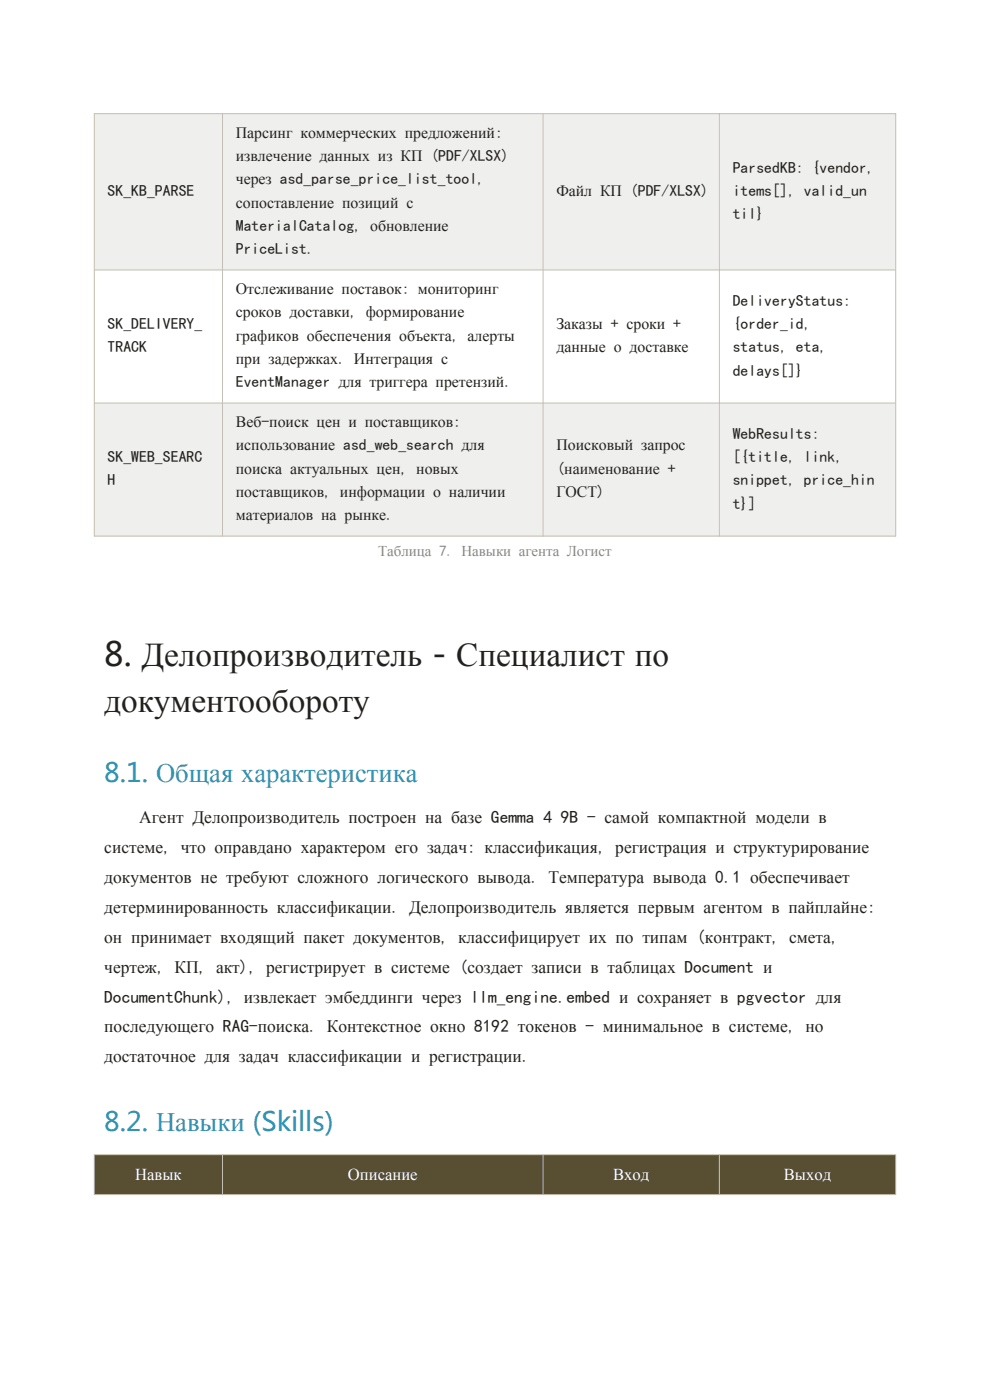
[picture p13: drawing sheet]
<svg xmlns="http://www.w3.org/2000/svg" width="210mm" height="297mm" viewBox="0 0 210 297" stroke-linecap="round" stroke-linejoin="round" font-family="sans-serif">
<defs><g id="words">
<g font-size="7.1" fill="#22211f">
<text x="22.1" y="141.2">8. Делопроизводитель - Специалист по</text>
<text x="22.1" y="151.1">документообороту</text>
</g>
<g font-size="5.6" fill="#2e93b4">
<text x="22.1" y="165.9">8.1. Общая характеристика</text>
<text x="22.1" y="240">8.2. Навыки (Skills)</text>
</g>
<g font-size="3.7" fill="#22211f">
<text x="29.5" y="174.6">Агент Делопроизводитель построен на базе Gemma 4 9B - самой компактной модели в</text>
<text x="22.1" y="180.9">системе, что оправдано характером его задач: классификация, регистрация и структурирование</text>
<text x="22.1" y="187.3">документов не требуют сложного логического вывода. Температура вывода 0.1 обеспечивает</text>
<text x="22.1" y="193.6">детерминированность классификации. Делопроизводитель является первым агентом в пайплайне:</text>
<text x="22.1" y="200">он принимает входящий пакет документов, классифицирует их по типам (контракт, смета,</text>
<text x="22.1" y="206.3">чертеж, КП, акт), регистрирует в системе (создает записи в таблицах Document и</text>
<text x="22.1" y="212.7">DocumentChunk), извлекает эмбеддинги через llm_engine.embed и сохраняет в pgvector для</text>
<text x="22.1" y="219">последующего RAG-поиска. Контекстное окно 8192 токенов - минимальное в системе, но</text>
<text x="22.1" y="225.4">достаточное для задач классификации и регистрации.</text>
</g>
<g font-size="3.5" fill="#fff">
<text x="28.7" y="250.2">Навык</text>
<text x="73.8" y="250.2">Описание</text>
<text x="130.1" y="250.2">Вход</text>
<text x="166.3" y="250.2">Выход</text>
</g>
<g font-size="3.4" fill="#22211f">
<text x="50" y="29.2">Парсинг коммерческих предложений:</text>
<text x="50" y="34.2">извлечение данных из КП (PDF/XLSX)</text>
<text x="22.8" y="41.6">SK_KB_PARSE</text>
<text x="50" y="39.1">через asd_parse_price_list_tool,</text>
<text x="118" y="41.6">Файл КП (PDF/XLSX)</text>
<text x="155.4" y="36.6">ParsedKB: {vendor,</text>
<text x="155.4" y="41.6">items[], valid_un</text>
<text x="50" y="44">сопоставление позиций с</text>
<text x="155.4" y="46.5">til}</text>
<text x="50" y="49">MaterialCatalog, обновление</text>
<text x="50" y="53.9">PriceList.</text>
<text x="50" y="62.4">Отслеживание поставок: мониторинг</text>
<text x="155.4" y="64.9">DeliveryStatus:</text>
<text x="22.8" y="69.8">SK_DELIVERY_</text>
<text x="50" y="67.3">сроков доставки, формирование</text>
<text x="118" y="69.8">Заказы + сроки +</text>
<text x="155.4" y="69.8">{order_id,</text>
<text x="22.8" y="74.7">TRACK</text>
<text x="50" y="72.3">графиков обеспечения объекта, алерты</text>
<text x="50" y="77.2">при задержках. Интеграция с</text>
<text x="118" y="74.7">данные о доставке</text>
<text x="155.4" y="74.7">status, eta,</text>
<text x="50" y="82.1">EventManager для триггера претензий.</text>
<text x="155.4" y="79.7">delays[]}</text>
<text x="50" y="90.6">Веб-поиск цен и поставщиков:</text>
<text x="50" y="95.6">использование asd_web_search для</text>
<text x="118" y="95.6">Поисковый запрос</text>
<text x="155.4" y="93.1">WebResults:</text>
<text x="22.8" y="98">SK_WEB_SEARC</text>
<text x="50" y="100.5">поиска актуальных цен, новых</text>
<text x="118" y="100.5">(наименование +</text>
<text x="155.4" y="98">[{title, link,</text>
<text x="22.8" y="103">H</text>
<text x="50" y="105.4">поставщиков, информации о наличии</text>
<text x="118" y="105.4">ГОСТ)</text>
<text x="155.4" y="103">snippet, price_hin</text>
<text x="155.4" y="107.9">t}]</text>
<text x="50" y="110.4">материалов на рынке.</text>
</g>
<text font-size="3.2" fill="#8a8881" x="80.2" y="118">Таблица 7. Навыки агента Логист</text>
</g></defs>
<path d="M20 24.1h170v33.2h-170z" fill-rule="evenodd" fill="#efefed"/>
<path d="M20 57.3h170v28.2h-170z" fill-rule="evenodd" fill="#fff"/>
<path d="M20 85.5h170v28.2h-170z" fill-rule="evenodd" fill="#efefed"/>
<path d="M20 24.1h170v89.6h-170zM47.2 24.1v89.6M115.2 24.1v89.6M152.6 24.1v89.6M20 57.3h170M20 85.5h170" fill="none" stroke="#c5bfac" stroke-width=".21"/>
<path d="M20 245h170v8.4h-170z" fill-rule="evenodd" fill="#584f33"/>
<path d="M20 245h170v8.4h-170zM47.2 245v8.4M115.2 245v8.4M152.6 245v8.4" fill="none" stroke="#c5bfac" stroke-width=".21"/>
<use href="#words"/>
</svg>
